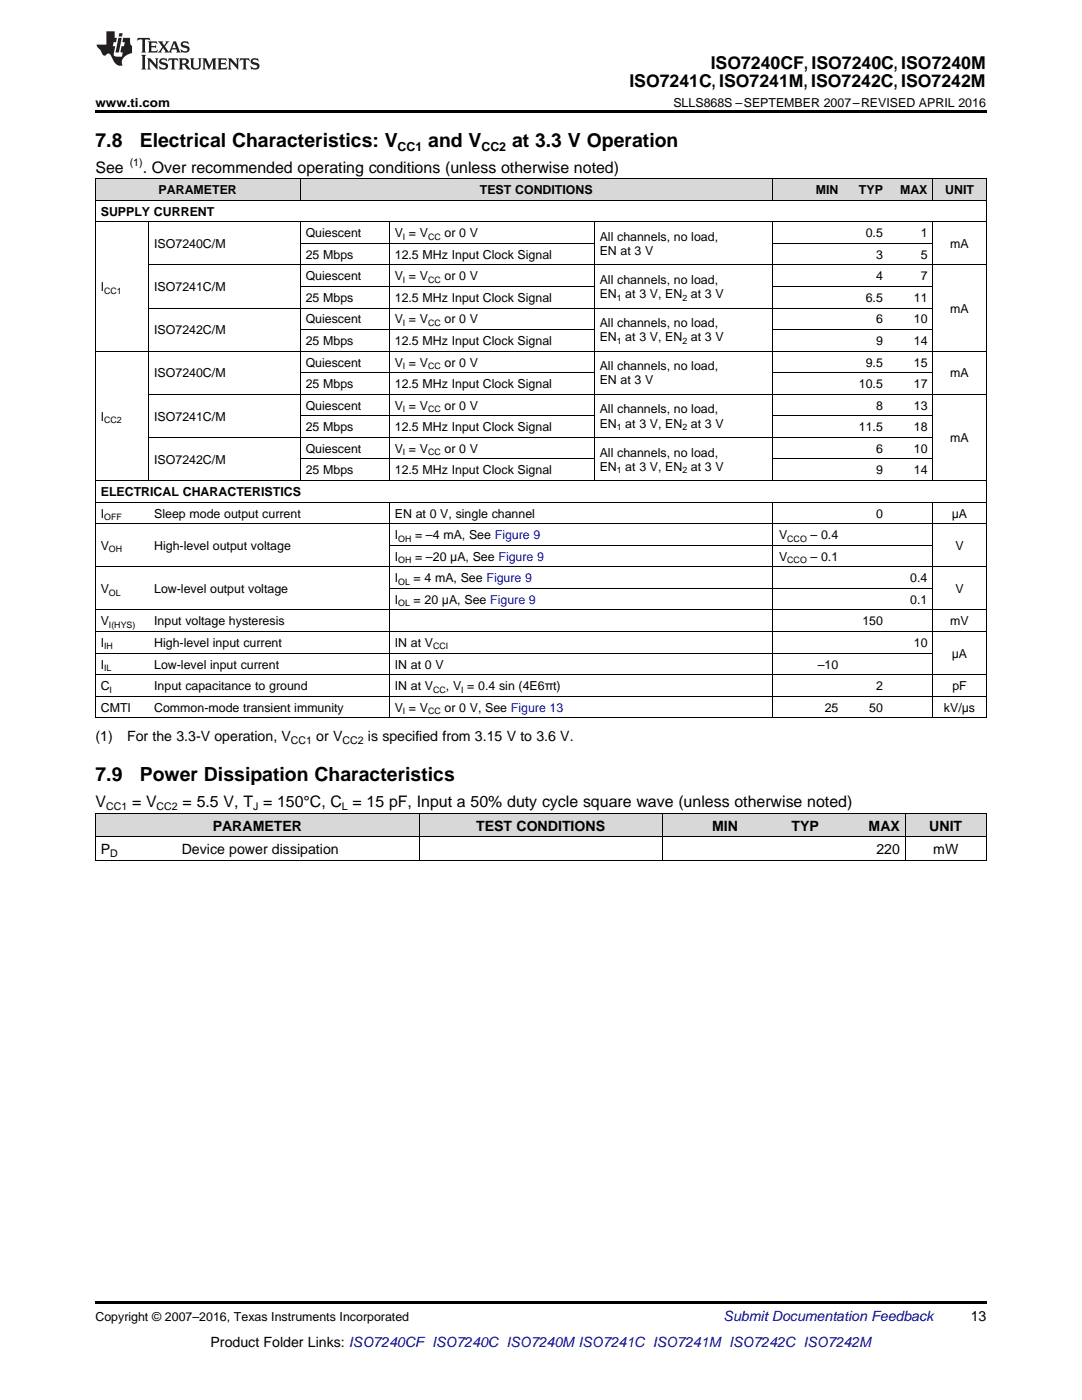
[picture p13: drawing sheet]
<svg xmlns="http://www.w3.org/2000/svg" width="216mm" height="279mm" viewBox="0 0 216 279" stroke-linecap="round" stroke-linejoin="round" font-family="sans-serif">
<defs><g id="words">
<g font-size="3.9">
<text x="19" y="29.3">7.8</text>
<text x="27.9" y="29.3">Electrical Characteristics: V</text>
<text x="85.4" y="29.3">and V</text>
<text x="102.2" y="29.3">at 3.3 V Operation</text>
<text x="19" y="156">7.9</text>
<text x="27.9" y="156">Power Dissipation Characteristics</text>
</g>
<g font-size="3.5">
<text x="125.6" y="17.3">ISO7241C, ISO7241M, ISO7242C, ISO7242M</text>
<text x="141.8" y="13.8">ISO7240CF, ISO7240C, ISO7240M</text>
</g>
<g font-size="3.2">
<text x="19" y="34.4">See</text>
<text x="28.5" y="34.4">. Over recommended operating conditions (unless otherwise noted)</text>
<text x="19" y="161.1">V</text>
<text x="26.4" y="161.1">= V</text>
<text x="36.4" y="161.1">= 5.5 V, T = 150°C, C = 15 pF, Input a 50% duty cycle square wave (unless otherwise noted)</text>
</g>
<g font-size="2.8">
<text x="19" y="147.9">(1)</text>
<text x="25.4" y="147.9">For the 3.3-V operation, V</text>
<text x="63.1" y="147.9">or V</text>
<text x="73.4" y="147.9">is specified from 3.15 V to 3.6 V.</text>
<text x="42.4" y="165.8">PARAMETER</text>
<text x="95" y="165.8">TEST CONDITIONS</text>
<text x="142.1" y="165.8">MIN</text>
<text x="157.9" y="165.8">TYP</text>
<text x="173.3" y="165.8">MAX</text>
<text x="185.4" y="165.8">UNIT</text>
<text x="20.1" y="170.4">P</text>
<text x="36.3" y="170.4">Device power dissipation</text>
<text x="174.9" y="170.4">220</text>
<text x="186.2" y="170.4">mW</text>
<text x="193.7" y="263.6">13</text>
<text x="42" y="268.9">Product Folder Links: ISO7240CF ISO7240C ISO7240M ISO7241C ISO7241M ISO7242C ISO7242M</text>
</g>
<text font-size="2.8" fill="#0000c8" x="144.4" y="263.6">Submit Documentation Feedback</text>
<g font-size="2.5">
<text x="19" y="21.4">www.ti.com</text>
<text x="134.4" y="21.4">SLLS868S –SEPTEMBER 2007–REVISED APRIL 2016</text>
<text x="79.3" y="30.1">CC1</text>
<text x="96.1" y="30.1">CC2</text>
<text x="31.6" y="38.7">PARAMETER</text>
<text x="95.7" y="38.7">TEST CONDITIONS</text>
<text x="162.8" y="38.7">MIN</text>
<text x="171.4" y="38.7">TYP</text>
<text x="179.6" y="38.7">MAX</text>
<text x="188.6" y="38.7">UNIT</text>
<text x="20.1" y="43">SUPPLY CURRENT</text>
<text x="61" y="47.3">Quiescent</text>
<text x="78.8" y="47.3">V = V</text>
<text x="88.7" y="47.3">or 0 V</text>
<text x="172.8" y="47.3">0.5</text>
<text x="183.7" y="47.3">1</text>
<text x="30.8" y="49.5">ISO7240C/M</text>
<text x="61" y="51.6">25 Mbps</text>
<text x="78.8" y="51.6">12.5 MHz Input Clock Signal</text>
<text x="119.7" y="48.1">All channels, no load,</text>
<text x="119.7" y="50.9">EN at 3 V</text>
<text x="174.8" y="51.6">3</text>
<text x="183.7" y="51.6">5</text>
<text x="189.6" y="49.5">mA</text>
<text x="20.1" y="58.1">I</text>
<text x="30.8" y="58.1">ISO7241C/M</text>
<text x="61" y="56">Quiescent</text>
<text x="78.8" y="56">V = V</text>
<text x="88.7" y="56">or 0 V</text>
<text x="119.7" y="56.7">All channels, no load,</text>
<text x="119.7" y="59.5">EN at 3 V, EN at 3 V</text>
<text x="174.8" y="56">4</text>
<text x="183.7" y="56">7</text>
<text x="61" y="60.3">25 Mbps</text>
<text x="61" y="64.6">Quiescent</text>
<text x="78.8" y="60.3">12.5 MHz Input Clock Signal</text>
<text x="78.8" y="64.6">V = V</text>
<text x="88.7" y="64.6">or 0 V</text>
<text x="119.7" y="65.3">All channels, no load,</text>
<text x="172.8" y="60.3">6.5</text>
<text x="174.8" y="64.6">6</text>
<text x="182.4" y="60.3">11</text>
<text x="182.4" y="64.6">10</text>
<text x="189.6" y="62.4">mA</text>
<text x="30.8" y="66.7">ISO7242C/M</text>
<text x="61" y="68.9">25 Mbps</text>
<text x="78.8" y="68.9">12.5 MHz Input Clock Signal</text>
<text x="119.7" y="68.1">EN at 3 V, EN at 3 V</text>
<text x="174.8" y="68.9">9</text>
<text x="182.4" y="68.9">14</text>
<text x="30.8" y="75.3">ISO7240C/M</text>
<text x="61" y="73.2">Quiescent</text>
<text x="61" y="77.5">25 Mbps</text>
<text x="78.8" y="73.2">V = V</text>
<text x="78.8" y="77.5">12.5 MHz Input Clock Signal</text>
<text x="88.7" y="73.2">or 0 V</text>
<text x="119.7" y="73.9">All channels, no load,</text>
<text x="119.7" y="76.7">EN at 3 V</text>
<text x="171.4" y="77.5">10.5</text>
<text x="172.8" y="73.2">9.5</text>
<text x="182.4" y="73.2">15</text>
<text x="182.4" y="77.5">17</text>
<text x="189.6" y="75.3">mA</text>
<text x="20.1" y="83.9">I</text>
<text x="30.8" y="83.9">ISO7241C/M</text>
<text x="61" y="81.8">Quiescent</text>
<text x="78.8" y="81.8">V = V</text>
<text x="88.7" y="81.8">or 0 V</text>
<text x="119.7" y="82.5">All channels, no load,</text>
<text x="174.8" y="81.8">8</text>
<text x="182.4" y="81.8">13</text>
<text x="61" y="86.1">25 Mbps</text>
<text x="78.8" y="86.1">12.5 MHz Input Clock Signal</text>
<text x="119.7" y="85.3">EN at 3 V, EN at 3 V</text>
<text x="171.4" y="86.1">11.5</text>
<text x="182.4" y="86.1">18</text>
<text x="189.6" y="88.2">mA</text>
<text x="30.8" y="92.5">ISO7242C/M</text>
<text x="61" y="90.4">Quiescent</text>
<text x="61" y="94.7">25 Mbps</text>
<text x="78.8" y="90.4">V = V</text>
<text x="78.8" y="94.7">12.5 MHz Input Clock Signal</text>
<text x="88.7" y="90.4">or 0 V</text>
<text x="119.7" y="91.1">All channels, no load,</text>
<text x="119.7" y="93.9">EN at 3 V, EN at 3 V</text>
<text x="174.8" y="90.4">6</text>
<text x="174.8" y="94.7">9</text>
<text x="182.4" y="90.4">10</text>
<text x="182.4" y="94.7">14</text>
<text x="20.1" y="99">ELECTRICAL CHARACTERISTICS</text>
<text x="20.1" y="103.3">I</text>
<text x="30.8" y="103.3">Sleep mode output current</text>
<text x="78.8" y="103.3">EN at 0 V, single channel</text>
<text x="78.8" y="107.6">I</text>
<text x="82.8" y="107.6">= –4 mA, See Figure 9</text>
<text x="155.5" y="107.6">V</text>
<text x="161.7" y="107.6">– 0.4</text>
<text x="174.8" y="103.3">0</text>
<text x="189.9" y="103.3">μA</text>
<text x="20.1" y="109.7">V</text>
<text x="30.8" y="109.7">High-level output voltage</text>
<text x="78.8" y="111.9">I</text>
<text x="82.8" y="111.9">= –20 μA, See Figure 9</text>
<text x="155.5" y="111.9">V</text>
<text x="161.7" y="111.9">– 0.1</text>
<text x="190.6" y="109.7">V</text>
<text x="20.1" y="118.4">V</text>
<text x="30.8" y="118.4">Low-level output voltage</text>
<text x="78.8" y="116.2">I</text>
<text x="82.5" y="116.2">= 4 mA, See Figure 9</text>
<text x="181.6" y="116.2">0.4</text>
<text x="190.6" y="118.4">V</text>
<text x="20.1" y="124.8">V</text>
<text x="30.8" y="124.8">Input voltage hysteresis</text>
<text x="78.8" y="120.5">I</text>
<text x="82.5" y="120.5">= 20 μA, See Figure 9</text>
<text x="172.1" y="124.8">150</text>
<text x="181.6" y="120.5">0.1</text>
<text x="189.6" y="124.8">mV</text>
<text x="20.1" y="129.1">I</text>
<text x="30.8" y="129.1">High-level input current</text>
<text x="78.8" y="129.1">IN at V</text>
<text x="182.4" y="129.1">10</text>
<text x="189.9" y="131.3">μA</text>
<text x="20.1" y="133.4">I</text>
<text x="20.1" y="137.7">C</text>
<text x="30.8" y="133.4">Low-level input current</text>
<text x="30.8" y="137.7">Input capacitance to ground</text>
<text x="78.8" y="133.4">IN at 0 V</text>
<text x="78.8" y="137.7">IN at V</text>
<text x="89" y="137.7">, V = 0.4 sin (4E6πt)</text>
<text x="163.2" y="133.4">–10</text>
<text x="174.8" y="137.7">2</text>
<text x="190" y="137.7">pF</text>
<text x="20.1" y="142">CMTI</text>
<text x="30.8" y="142">Common-mode transient immunity</text>
<text x="78.8" y="142">V = V</text>
<text x="88.7" y="142">or 0 V, See Figure 13</text>
<text x="164.6" y="142">25</text>
<text x="173.5" y="142">50</text>
<text x="188.3" y="142">kV/μs</text>
<text x="19" y="263.6">Copyright © 2007–2016, Texas Instruments Incorporated</text>
</g>
<g font-size="2.1">
<text x="25.9" y="33.2">(1)</text>
<text x="58" y="148.4">CC1</text>
<text x="68.3" y="148.4">CC2</text>
<text x="21.2" y="161.7">CC1</text>
<text x="31.3" y="161.7">CC2</text>
<text x="50.5" y="161.7">J</text>
<text x="68.2" y="161.7">L</text>
<text x="22" y="171">D</text>
</g>
<g font-size="1.8">
<text x="80.4" y="47.8">I</text>
<text x="85.4" y="47.8">CC</text>
<text x="20.8" y="58.6">CC1</text>
<text x="80.4" y="56.4">I</text>
<text x="85.4" y="56.4">CC</text>
<text x="80.4" y="65.1">I</text>
<text x="85.4" y="65.1">CC</text>
<text x="123.1" y="60">1</text>
<text x="136.2" y="60">2</text>
<text x="123.1" y="68.6">1</text>
<text x="136.2" y="68.6">2</text>
<text x="80.4" y="73.7">I</text>
<text x="85.4" y="73.7">CC</text>
<text x="80.4" y="82.3">I</text>
<text x="85.4" y="82.3">CC</text>
<text x="20.8" y="84.4">CC2</text>
<text x="123.1" y="85.8">1</text>
<text x="136.2" y="85.8">2</text>
<text x="80.4" y="90.9">I</text>
<text x="85.4" y="90.9">CC</text>
<text x="123.1" y="94.4">1</text>
<text x="136.2" y="94.4">2</text>
<text x="20.8" y="103.8">OFF</text>
<text x="21.7" y="110.2">OH</text>
<text x="79.4" y="108.1">OH</text>
<text x="79.4" y="112.4">OH</text>
<text x="157.1" y="108.1">CCO</text>
<text x="157.1" y="112.4">CCO</text>
<text x="21.7" y="118.9">OL</text>
<text x="79.4" y="116.7">OL</text>
<text x="21.7" y="125.3">I(HYS)</text>
<text x="79.4" y="121">OL</text>
<text x="20.8" y="129.6">IH</text>
<text x="86.4" y="129.6">CCI</text>
<text x="20.8" y="133.9">IL</text>
<text x="21.9" y="138.2">I</text>
<text x="80.4" y="142.5">I</text>
<text x="85.4" y="142.5">CC</text>
<text x="86.4" y="138.2">CC</text>
<text x="92" y="138.2">I</text>
</g>
</g></defs>
<g fill="#d8d8d8">
<path d="M19 162.4h16.2v4.6h-16.2z"/>
<path d="M35.2 162.4h48.5v4.6h-48.5z"/>
<path d="M83.7 162.4h48.5v4.6h-48.5z"/>
<path d="M132.2 162.4h16.1v4.6h-16.1z"/>
<path d="M148.3 162.4h16.2v4.6h-16.2z"/>
<path d="M164.5 162.4h16.2v4.6h-16.2z"/>
<path d="M180.7 162.4h16.1v4.6h-16.1z"/>
<path d="M19 35.7h10.7v4.3h-10.7z"/>
<path d="M29.7 35.7h30.2v4.3h-30.2z"/>
<path d="M59.9 35.7h17.8v4.3h-17.8z"/>
<path d="M77.7 35.7h40.9v4.3h-40.9z"/>
<path d="M118.6 35.7h35.6v4.3h-35.6z"/>
<path d="M154.2 35.7h14.2v4.3h-14.2z"/>
<path d="M168.4 35.7h8.9v4.3h-8.9z"/>
<path d="M177.3 35.7h8.9v4.3h-8.9z"/>
<path d="M186.2 35.7h10.6v4.3h-10.6z"/>
</g>
<g fill="#000">
<path d="M19 22h177.8v.5h-177.8zM19 143.3h.2zM59.8 143.3h.1zM77.6 143.3h.1zM118.5 143.3h.1zM154.1 143.3h.1zM168.3 143.3h.1zM177.2 143.3h.1zM186.1 143.3h.1zM196.7 143.3h.1zM19 171.7h.2zM83.6 171.7h.1z"/>
<path d="M132.1 171.7h.1zM148.2 171.7h.1zM164.4 171.7h.1zM180.6 171.7h.1zM196.7 171.7h.1zM19 259.7h177.8v.5h-177.8z"/>
</g>
<g fill="none" stroke="#000" stroke-width=".2">
<path d="M19 35.6l177.8 .1v107.6M19 40h177.8M19.1 35.7v107.6M59.9 35.7v4.3M154.1 35.7v4.3M186.1 35.7v4.3M19 44.3h177.8M29.7 44.3v51.7M29.7 52.9h167.1M59.9 44.3v51.7M59.9 57.2h58.7M59.9 48.6h58.7"/>
<path d="M77.7 44.3v51.7M118.6 44.3v51.7M154.1 44.3v51.7M154.2 57.2h32M154.2 48.6h32M186.1 44.3v51.7M19 70.1h177.8M29.7 78.7h167.1M29.7 61.5h156.5M59.9 74.4h58.7M59.9 65.8h58.7M154.2 74.4h32"/>
<path d="M154.2 65.8h32M19 95.9h177.8M29.7 87.3h156.5M59.9 91.6h58.7M59.9 83h58.7M154.2 91.6h32M154.2 83h32M19 113.1h177.8M19 104.5h177.8M19 100.2h177.8M77.7 100.2v43.1M77.7 117.4h108.5"/>
<path d="M77.7 108.8h108.5M154.1 100.2v43.1M186.1 100.2v43.1M19 138.9h177.8M19 134.6h177.8M19 130.3h167.2M19 126h177.8M19 121.7h177.8M19 143.2h177.8M19 171.6h177.8M19 167h177.8M19 162.3h177.8"/>
<path d="M19.1 162.3v9.4M83.6 162.3v9.4M132.1 162.3v9.4M180.6 162.3v9.4M196.8 162.3v9.4"/>
</g>
<g fill="#231f20">
<path d="M27.5 7.6l-.1 .5 .4-.2h.6v.1v2.1l-.2 .4h1l-.3-.4v-2.1l.1-.1h.5l.5 .2-.2-.5zM29.5 8.3l.2 .3v1.5l-.2 .4h1.8l.2-.6a1.04 1.04 0 0 1-1.3 .2v-.7h.6l.3 .2v-.6l-.3 .2h-.6v-.6l.8-.1 .4 .3-.2-.5zM31.5 8.3l.9 1.1-.9 1.1h.8l-.2-.2 .5-.7 .4 .7-.2 .2h1.5l-.1-.2 .1-.4h.9l.1 .4-.2 .2h1l-.3-.3-.7-1.9h-.5l-.9 2-.8-1 .9-1h-.8l.1 .3-.3 .5-.4-.6 .2-.2zM34.7 8.6l.4 1h-.7zM36.3 8.4a.63 .63 0 0 0-.2 .7 .63 .63 0 0 0 .6 .4l.6 .2 .1 .2a.75 .75 0 0 1-.7 .4 .75 .75 0 0 1-.6-.5l.1 .7 .1-.1a1.11 1.11 0 0 0 1.5-.6 1.13 1.13 0 0 0-1.2-.8l-.1-.4a1.04 1.04 0 0 1 1.2 .2l-.2-.5-.1 .1-.5-.2zM28.2 10.9l.2 .4v2.2l-.2 .4h1l-.3-.4v-2.2l.3-.4zM29.3 11.6l.3 .4v1.5l-.3 .4h.8l-.2-.4v-1.3l1.5 1.7v-1.9l.2-.4h-.7l.2 .4v.9l-1.1-1.3zM32 11.8a.62 .62 0 0 0-.2 .7 .62 .62 0 0 0 .6 .4l.6 .1 .1 .3a.76 .76 0 0 1-.7 .3 .76 .76 0 0 1-.6-.4l.1 .7 .1-.1a1.11 1.11 0 0 0 1.5-.6 1.13 1.13 0 0 0-1.2-.8l-.1-.4a1.04 1.04 0 0 1 1.2 .2l-.2-.6-.1 .1-.5-.1zM33.7 11.6l-.2 .6a.61 .61 0 0 1 .8-.3v1.6l-.2 .4h.9l-.2-.4v-1.6a.63 .63 0 0 1 .8 .3l-.2-.6zM35.6 11.6l.3 .4v1.5l-.3 .4h1l-.2-.2v-.8l.5 .2a.76 .76 0 0 0 1.2 .7l-1-1a.58 .58 0 0 0 .6-.5 .58 .58 0 0 0-.5-.6zM36.4 11.9h.1a.45 .45 0 0 1 .5 .1 .45 .45 0 0 1 .1 .5l-.7 .2zM37.9 11.6l.2 .2a2.17 2.17 0 0 0 .3 1.9 .99 .99 0 0 0 1.6-.6v-1.1l.2-.4h-.7l.2 .2a1.92 1.92 0 0 1-.2 1.8 .6 .6 0 0 1-.9-.5v-1.1l.2-.4zM40.4 11.6l.2 .4v1.5l-.2 .4h.7l-.2-.4v-1.4l.8 1.8 .8-1.8v1.4l-.2 .4h.9l-.2-.4v-1.5l.2-.4h-.8l-.6 1.5-.6-1.5zM43.4 11.6l.2 .4v1.5l-.2 .4h1.8l.2-.6a1.04 1.04 0 0 1-1.3 .1v-.6h.5l.4 .2v-.6l-.4 .2h-.5v-.7h.8l.3 .3-.1-.6zM45.5 11.6l.2 .4v1.5l-.2 .4h.7l-.2-.4v-1.3l1.5 1.7v-1.9l.2-.4h-.7l.2 .4v.9l-1.1-1.3zM47.9 11.6l-.1 .6a.61 .61 0 0 1 .8-.3v1.6l-.3 .4h1l-.3-.4 .1-1.6a.63 .63 0 0 1 .7 .3l-.1-.6zM50.2 11.8a.62 .62 0 0 0-.2 .7 .62 .62 0 0 0 .6 .4l.6 .1 .2 .3a.76 .76 0 0 1-.8 .3 .76 .76 0 0 1-.6-.4l.1 .7 .2-.1a1.11 1.11 0 0 0 1.5-.6 1.13 1.13 0 0 0-1.3-.8l-.1-.4a1.04 1.04 0 0 1 1.2 .2l-.1-.6-.2 .1-.5-.1z"/>
<path d="M21.2 6.3v2.6h-1.9l.1 .4 .7 .9a.91 .91 0 0 0 1 .8 .56 .56 0 0 1 .5-.3 .56 .56 0 0 1 .5 .3l.4 .8a1.53 1.53 0 0 0 1.9 1.2 1.54 1.54 0 0 1 1-2.1l.9-.3v-1.4a1.52 1.52 0 0 1-.3-1.6h-1.4l-.2 .8h.5l-.2 .8h-.4l-.2 1v.2l.4 .1-.2 .8a1.93 1.93 0 0 1-1.6-.3l.3-1.8h-.5l.2-.8h.4l.2-.8h-.4v-1.3zM23.6 7.6l-.6 2.9h.7l.6-2.9zM23.8 6.6l-.1 .7h.6l.2-.7z"/>
</g>
<use href="#words"/>
</svg>
